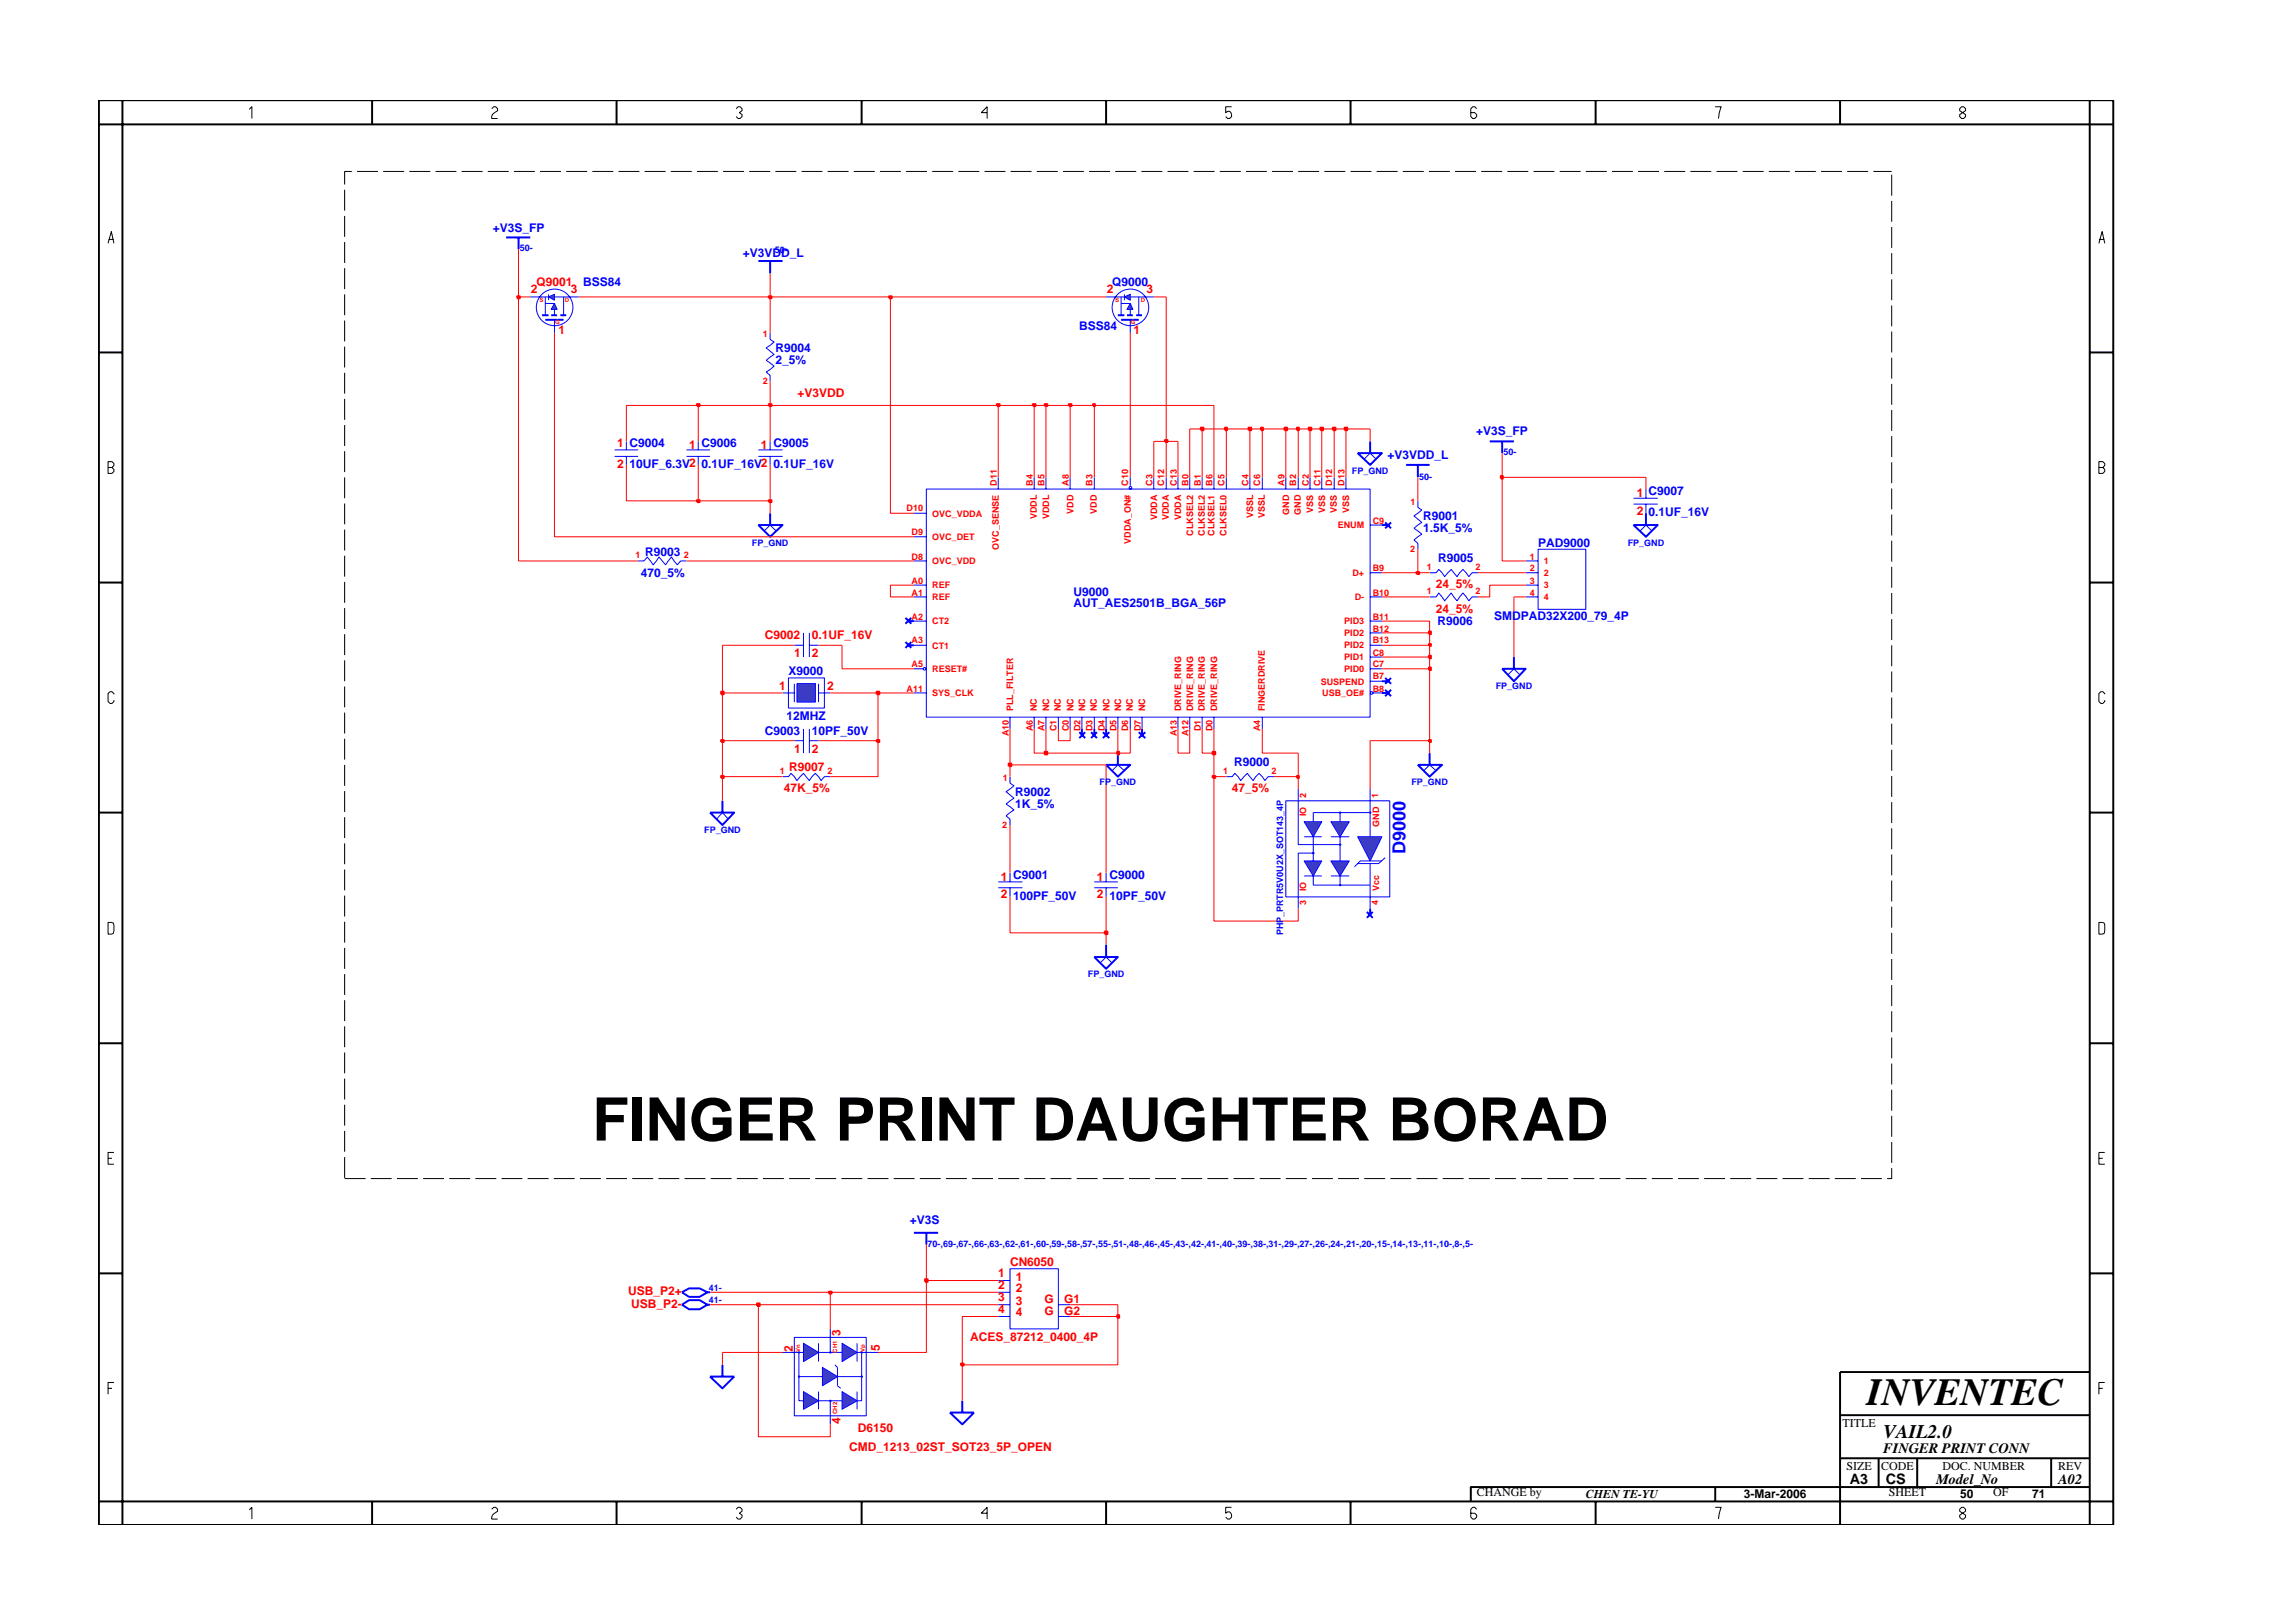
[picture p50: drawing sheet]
<svg xmlns="http://www.w3.org/2000/svg" width="297mm" height="210mm" viewBox="0 0 297 210" stroke-linecap="round" stroke-linejoin="round" font-family="sans-serif">
<defs><g id="words">
<text font-size="7.8" x="76.7" y="147.8">FINGER PRINT DAUGHTER BORAD</text>
<text font-size="5" x="241.8" y="182">INVENTEC</text>
<text font-size="2.5" x="244" y="186.3">VAIL2.0</text>
<text font-size="2.3" fill="#00f" x="182.1" y="110.6" transform="rotate(-90 182.1 110.6)">D9000</text>
<g font-size="1.9">
<text x="244" y="188.2">FINGER PRINT CONN</text>
<text x="239.6" y="192.2">A3</text>
<text x="244.3" y="192.3">CS</text>
<text x="250.8" y="192.2">Model_No</text>
<text x="266.6" y="192.2">A02</text>
</g>
<g font-size="1.6" fill="#00f">
<text x="63.8" y="30">+V3S_FP</text>
<text x="96.2" y="33.3">+V3VDD_L</text>
<text x="75.5" y="37">BSS84</text>
<text x="144.1" y="37">Q9000</text>
<text x="100.4" y="47.2">2_5%</text>
<text x="100.4" y="45.7">R9004</text>
<text x="139.8" y="42.8">BSS84</text>
<text x="179.7" y="59.5">+V3VDD_L</text>
<text x="191.2" y="56.3">+V3S_FP</text>
<text x="81.6" y="60.6">10UF_6.3V2</text>
<text x="90.9" y="60.6">0.1UF_16V2</text>
<text x="100.2" y="60.6">0.1UF_16V</text>
<text x="83.6" y="72">R9003</text>
<text x="184.3" y="68.9">1.5K_5%</text>
<text x="184.3" y="67.4">R9001</text>
<text x="199.2" y="70.9">PAD9000</text>
<text x="213.6" y="66.8">0.1UF_16V</text>
<text x="83" y="74.7">470_5%</text>
<text x="139.1" y="77.2">U9000</text>
<text x="186.3" y="72.8">R9005</text>
<text x="139.1" y="78.7">AUT_AES2501B_BGA_56P</text>
<text x="186.2" y="81">R9006</text>
<text x="193.6" y="80.3">SMDPAD32X200_79_4P</text>
<text x="102.1" y="87.4">X9000</text>
<text x="99.1" y="95.2">C9003</text>
<text x="101.9" y="93.2">12MHZ</text>
<text x="105.2" y="95.2">10PF_50V</text>
<text x="159.9" y="99.3">R9000</text>
<text x="131.5" y="103.2">R9002</text>
<text x="131.5" y="104.7">1K_5%</text>
<text x="131.3" y="116.6">100PF_50V</text>
<text x="143.7" y="116.6">10PF_50V</text>
<text x="117.9" y="158.5">+V3S</text>
</g>
<g font-size="1.6" fill="#f00">
<text x="68.8" y="38">2</text>
<text x="69.5" y="37">Q9001</text>
<text x="73.9" y="38">3</text>
<text x="143.4" y="38">2</text>
<text x="148.5" y="38">3</text>
<text x="72.3" y="43.3">1</text>
<text x="146.8" y="43.3">1</text>
<text x="103.3" y="51.5">+V3VDD</text>
<text x="80" y="57.9">1 C9004</text>
<text x="89.3" y="58.1">1 C9006</text>
<text x="98.6" y="58.1">1 C9005</text>
<text x="80" y="60.6">2</text>
<text x="212" y="64.4">1 C9007</text>
<text x="212" y="66.7">2</text>
<text x="186" y="76.2">24_5%</text>
<text x="99.1" y="82.8">C9002</text>
<text x="105.2" y="82.8">0.1UF_16V</text>
<text x="186" y="79.4">24_5%</text>
<text x="101" y="89.4">1</text>
<text x="102.9" y="85.1">1</text>
<text x="105.2" y="85.1">2</text>
<text x="107.1" y="89.4">2</text>
<text x="102.2" y="99.9">R9007</text>
<text x="102.9" y="97.6">1</text>
<text x="105.2" y="97.6">2</text>
<text x="101.5" y="102.6">47K_5%</text>
<text x="159.6" y="102.6">47_5%</text>
<text x="129.7" y="114.1">1 C9001</text>
<text x="129.7" y="116.4">2</text>
<text x="142.1" y="114.1">1 C9000</text>
<text x="142.1" y="116.4">2</text>
<text x="81.4" y="167.8">USB_P2+</text>
<text x="129.3" y="165.4">1</text>
<text x="129.3" y="167">2</text>
<text x="130.8" y="163.9">CN6050</text>
<text x="131.6" y="165.9">1</text>
<text x="131.6" y="167.4">2</text>
<text x="81.8" y="169.4">USB_P2-</text>
<text x="108.9" y="173" transform="rotate(-90 108.9 173)">3</text>
<text x="125.7" y="173.7">ACES_87212_0400_4P</text>
<text x="129.3" y="168.5">3</text>
<text x="129.3" y="170.1">4</text>
<text x="131.6" y="169">3</text>
<text x="131.6" y="170.5">4</text>
<text x="135.3" y="168.8">G</text>
<text x="135.3" y="170.4">G</text>
<text x="137.9" y="168.9">G1</text>
<text x="137.9" y="170.4">G2</text>
<text x="102.7" y="175.1" transform="rotate(-90 102.7 175.1)">2</text>
<text x="114" y="175" transform="rotate(-90 114 175)">5</text>
<text x="108.9" y="184.5" transform="rotate(-90 108.9 184.5)">4</text>
<text x="111.1" y="185.4">D6150</text>
<text x="110" y="188">CMD_1213_02ST_SOT23_5P_OPEN</text>
</g>
<g font-size="1.6">
<text x="238.7" y="184.8">TITLE</text>
<text x="239.2" y="190.4">SIZE</text>
<text x="243.7" y="190.4">CODE</text>
<text x="251.6" y="190.4">DOC. NUMBER</text>
<text x="266.6" y="190.4">REV</text>
<text x="191.3" y="193.9">CHANGE by</text>
<text x="205.4" y="194.1">CHEN TE-YU</text>
<text x="225.9" y="194.1">3-Mar-2006</text>
<text x="244.7" y="193.9">SHEET</text>
<text x="253.9" y="194.1">50</text>
<text x="258.2" y="193.9">OF</text>
<text x="263.3" y="194.1">71</text>
</g>
<g font-size="1.2" fill="#00f">
<text x="67.3" y="32.6">50-</text>
<text x="100.4" y="32.8">50-</text>
<text x="194.8" y="59">50-</text>
<text x="175.1" y="61.4">FP_GND</text>
<text x="183.8" y="62.1">50-</text>
<text x="97.4" y="70.7">FP_GND</text>
<text x="210.9" y="70.7">FP_GND</text>
<text x="193.8" y="89.3">FP_GND</text>
<text x="142.4" y="101.7">FP_GND</text>
<text x="182.8" y="101.7">FP_GND</text>
<text x="91.2" y="107.9">FP_GND</text>
<text x="166.2" y="121.2" transform="rotate(-90 166.2 121.2)">PHP_PRTR5V0U2X_SOT143_4P</text>
<text x="140.9" y="126.6">FP_GND</text>
<text x="120.2" y="161.5">70-,69-,67-,66-,63-,62-,61-,60-,59-,58-,57-,55-,51-,48-,46-,45-,43-,42-,41-,40-,39-,38-,31-,29-,27-,26-,24-,21-,20-,15-,14-,13-,11-,10-,8-,5-</text>
<text x="91.8" y="167.2">41-</text>
<text x="91.8" y="168.9">41-</text>
</g>
<g font-size="1.2" fill="#f00">
<text x="98.8" y="43.7">1</text>
<text x="98.8" y="49.7">2</text>
<text x="129.1" y="62.9" transform="rotate(-90 129.1 62.9)">D11</text>
<text x="133.8" y="62.9" transform="rotate(-90 133.8 62.9)">B4</text>
<text x="135.3" y="62.9" transform="rotate(-90 135.3 62.9)">B5</text>
<text x="138.5" y="62.9" transform="rotate(-90 138.5 62.9)">A8</text>
<text x="141.5" y="62.9" transform="rotate(-90 141.5 62.9)">B3</text>
<text x="146.2" y="62.9" transform="rotate(-90 146.2 62.9)">C10</text>
<text x="149.3" y="62.9" transform="rotate(-90 149.3 62.9)">C3</text>
<text x="150.8" y="62.9" transform="rotate(-90 150.8 62.9)">C12</text>
<text x="152.4" y="62.9" transform="rotate(-90 152.4 62.9)">C13</text>
<text x="154" y="62.9" transform="rotate(-90 154 62.9)">B0</text>
<text x="155.6" y="62.9" transform="rotate(-90 155.6 62.9)">B1</text>
<text x="157.1" y="62.9" transform="rotate(-90 157.1 62.9)">B6</text>
<text x="158.6" y="62.9" transform="rotate(-90 158.6 62.9)">C5</text>
<text x="161.7" y="62.9" transform="rotate(-90 161.7 62.9)">C4</text>
<text x="163.3" y="62.9" transform="rotate(-90 163.3 62.9)">C6</text>
<text x="166.4" y="62.9" transform="rotate(-90 166.4 62.9)">A9</text>
<text x="167.9" y="62.9" transform="rotate(-90 167.9 62.9)">B2</text>
<text x="169.5" y="62.9" transform="rotate(-90 169.5 62.9)">C2</text>
<text x="171.1" y="62.9" transform="rotate(-90 171.1 62.9)">C11</text>
<text x="172.6" y="62.9" transform="rotate(-90 172.6 62.9)">D12</text>
<text x="174.2" y="62.9" transform="rotate(-90 174.2 62.9)">D13</text>
<text x="182.7" y="65.5">1</text>
<text x="117.4" y="66.2">D10</text>
<text x="118.1" y="69.4">D9</text>
<text x="120.8" y="70">OVC_DET</text>
<text x="120.8" y="66.9">OVC_VDDA</text>
<text x="129.4" y="71.2" transform="rotate(-90 129.4 71.2)">OVC_SENSE</text>
<text x="134.3" y="67.3" transform="rotate(-90 134.3 67.3)">VDDL</text>
<text x="135.9" y="67.3" transform="rotate(-90 135.9 67.3)">VDDL</text>
<text x="139.1" y="66.6" transform="rotate(-90 139.1 66.6)">VDD</text>
<text x="142.1" y="66.6" transform="rotate(-90 142.1 66.6)">VDD</text>
<text x="146.5" y="70.5" transform="rotate(-90 146.5 70.5)">VDDA_ON#</text>
<text x="149.9" y="67.4" transform="rotate(-90 149.9 67.4)">VDDA</text>
<text x="151.4" y="67.4" transform="rotate(-90 151.4 67.4)">VDDA</text>
<text x="153" y="67.4" transform="rotate(-90 153 67.4)">VDDA</text>
<text x="154.5" y="69.4" transform="rotate(-90 154.5 69.4)">CLKSEL2</text>
<text x="156.1" y="69.4" transform="rotate(-90 156.1 69.4)">CLKSEL2</text>
<text x="157.3" y="69.4" transform="rotate(-90 157.3 69.4)">CLKSEL1</text>
<text x="158.9" y="69.4" transform="rotate(-90 158.9 69.4)">CLKSEL0</text>
<text x="162.3" y="67.2" transform="rotate(-90 162.3 67.2)">VSSL</text>
<text x="163.9" y="67.2" transform="rotate(-90 163.9 67.2)">VSSL</text>
<text x="167" y="66.7" transform="rotate(-90 167 66.7)">GND</text>
<text x="168.5" y="66.7" transform="rotate(-90 168.5 66.7)">GND</text>
<text x="170.1" y="66.5" transform="rotate(-90 170.1 66.5)">VSS</text>
<text x="171.6" y="66.5" transform="rotate(-90 171.6 66.5)">VSS</text>
<text x="173.2" y="66.5" transform="rotate(-90 173.2 66.5)">VSS</text>
<text x="173.3" y="68.5">ENUM</text>
<text x="174.8" y="66.5" transform="rotate(-90 174.8 66.5)">VSS</text>
<text x="177.8" y="67.8">C9</text>
<text x="182.7" y="71.5">2</text>
<text x="82.3" y="72.3">1</text>
<text x="88.6" y="72.3">2</text>
<text x="118.1" y="72.5">D8</text>
<text x="118.1" y="75.6">A0</text>
<text x="118.1" y="77.2">A1</text>
<text x="120.8" y="73.1">OVC_VDD</text>
<text x="120.8" y="76.1">REF</text>
<text x="120.8" y="77.8">REF</text>
<text x="175.2" y="74.6">D+</text>
<text x="175.5" y="77.8">D-</text>
<text x="177.8" y="74">B9</text>
<text x="177.8" y="77.2">B10</text>
<text x="184.9" y="77">1</text>
<text x="184.9" y="73.9">1</text>
<text x="191.1" y="77">2</text>
<text x="191.1" y="73.9">2</text>
<text x="198.2" y="72.5">1</text>
<text x="198.2" y="74">2</text>
<text x="198.2" y="75.6">3</text>
<text x="198.2" y="77.2">4</text>
<text x="200" y="73.1">1</text>
<text x="200" y="74.6">2</text>
<text x="200" y="76.1">3</text>
<text x="200" y="77.8">4</text>
<text x="118.1" y="83.3">A3</text>
<text x="118.1" y="80.3">A2</text>
<text x="120.8" y="80.9">CT2</text>
<text x="174.1" y="83.9">PID2</text>
<text x="174.1" y="80.9">PID3</text>
<text x="174.1" y="82.4">PID2</text>
<text x="177.8" y="83.3">B13</text>
<text x="177.8" y="80.3">B11</text>
<text x="177.8" y="81.8">B12</text>
<text x="117.4" y="89.6">A11</text>
<text x="118.1" y="86.5">A5</text>
<text x="120.8" y="84">CT1</text>
<text x="120.8" y="87.1">RESET#</text>
<text x="171.1" y="88.7">SUSPEND</text>
<text x="174.1" y="87.1">PID0</text>
<text x="174.1" y="85.6">PID1</text>
<text x="177.8" y="86.5">C7</text>
<text x="177.8" y="84.9">C8</text>
<text x="177.8" y="88">B7</text>
<text x="177.8" y="89.6">B8</text>
<text x="120.8" y="90.2">SYS_CLK</text>
<text x="130.7" y="95.4" transform="rotate(-90 130.7 95.4)">A10</text>
<text x="131.3" y="92.1" transform="rotate(-90 131.3 92.1)">PLL_FILTER</text>
<text x="133.8" y="94.7" transform="rotate(-90 133.8 94.7)">A6</text>
<text x="134.3" y="92.1" transform="rotate(-90 134.3 92.1)">NC</text>
<text x="135.3" y="94.7" transform="rotate(-90 135.3 94.7)">A7</text>
<text x="135.9" y="92.1" transform="rotate(-90 135.9 92.1)">NC</text>
<text x="136.8" y="94.7" transform="rotate(-90 136.8 94.7)">C1</text>
<text x="137.4" y="92.1" transform="rotate(-90 137.4 92.1)">NC</text>
<text x="138.5" y="94.7" transform="rotate(-90 138.5 94.7)">C0</text>
<text x="139.1" y="92.1" transform="rotate(-90 139.1 92.1)">NC</text>
<text x="140" y="94.7" transform="rotate(-90 140 94.7)">D2</text>
<text x="140.6" y="92.1" transform="rotate(-90 140.6 92.1)">NC</text>
<text x="141.5" y="94.7" transform="rotate(-90 141.5 94.7)">D3</text>
<text x="142.1" y="92.1" transform="rotate(-90 142.1 92.1)">NC</text>
<text x="143.1" y="94.7" transform="rotate(-90 143.1 94.7)">D4</text>
<text x="143.7" y="92.1" transform="rotate(-90 143.7 92.1)">NC</text>
<text x="144.6" y="94.7" transform="rotate(-90 144.6 94.7)">D5</text>
<text x="145.2" y="92.1" transform="rotate(-90 145.2 92.1)">NC</text>
<text x="146.2" y="94.7" transform="rotate(-90 146.2 94.7)">D6</text>
<text x="146.8" y="92.1" transform="rotate(-90 146.8 92.1)">NC</text>
<text x="147.8" y="94.7" transform="rotate(-90 147.8 94.7)">D7</text>
<text x="148.4" y="92.1" transform="rotate(-90 148.4 92.1)">NC</text>
<text x="152.4" y="95.4" transform="rotate(-90 152.4 95.4)">A13</text>
<text x="153" y="92.1" transform="rotate(-90 153 92.1)">DRIVE_RING</text>
<text x="154" y="95.4" transform="rotate(-90 154 95.4)">A12</text>
<text x="154.5" y="92.1" transform="rotate(-90 154.5 92.1)">DRIVE_RING</text>
<text x="155.6" y="94.7" transform="rotate(-90 155.6 94.7)">D1</text>
<text x="156.1" y="92.1" transform="rotate(-90 156.1 92.1)">DRIVE_RING</text>
<text x="157.1" y="94.7" transform="rotate(-90 157.1 94.7)">D0</text>
<text x="157.7" y="92.1" transform="rotate(-90 157.7 92.1)">DRIVE_RING</text>
<text x="163.3" y="94.7" transform="rotate(-90 163.3 94.7)">A4</text>
<text x="163.9" y="92.1" transform="rotate(-90 163.9 92.1)">FINGERDRIVE</text>
<text x="171.3" y="90.2">USB_OE#</text>
<text x="101" y="100.3">1</text>
<text x="107.2" y="100.3">2</text>
<text x="129.9" y="101.2">1</text>
<text x="158.4" y="100.3">1</text>
<text x="164.7" y="100.3">2</text>
<text x="129.8" y="107.2">2</text>
<text x="169.2" y="105.7" transform="rotate(-90 169.2 105.7)">IO</text>
<text x="169.2" y="103.4" transform="rotate(-90 169.2 103.4)">2</text>
<text x="178.5" y="103.4" transform="rotate(-90 178.5 103.4)">1</text>
<text x="178.7" y="107.1" transform="rotate(-90 178.7 107.1)">GND</text>
<text x="169.2" y="117.3" transform="rotate(-90 169.2 117.3)">3</text>
<text x="169.2" y="115.4" transform="rotate(-90 169.2 115.4)">IO</text>
<text x="178.5" y="117.3" transform="rotate(-90 178.5 117.3)">4</text>
<text x="178.7" y="115.4" transform="rotate(-90 178.7 115.4)">Vcc</text>
</g>
<g font-size=".8" fill="#f00">
<text x="69.9" y="39.2">S</text>
<text x="71.9" y="42">G</text>
<text x="73.2" y="39.2">D</text>
<text x="144.5" y="39.2">S</text>
<text x="146.5" y="42">G</text>
<text x="147.8" y="39.2">D</text>
<text x="103.6" y="175.1" transform="rotate(-90 103.6 175.1)">Vn</text>
<text x="108.4" y="175.2" transform="rotate(-90 108.4 175.2)">CH1</text>
<text x="112" y="175.1" transform="rotate(-90 112 175.1)">Vp</text>
<text x="108.4" y="183.2" transform="rotate(-90 108.4 183.2)">CH2</text>
</g>
</g></defs>
<path d="M179 89.8h.8M179.4 89.4l.8 .8M180.2 89.4l-.8 .8" fill="none" stroke="#00f" stroke-width=".25"/>
<path d="M101.4 89.8h1.5M102.1 87.8h4.7v3.9h-4.7zM102.9 83.6h1.2M102.9 88.6v2.4M104.1 82v3.1M104.8 83.6h1.2M104.8 82v3.1M106 89.8h1.6M106 88.6v2.4" fill="none" stroke="#00f" stroke-width=".13"/>
<path d="M103.2 88.6h2.4v2.4h-2.4z" fill="#3c3cc8"/>
<g fill="none" stroke="#00f" stroke-width=".13">
<path d="M71.8 41.4v1.7M99.8 43.1v.9l.5 .3-1 .8 1 .8-1 .8 1 .7-1 .8 .5 .4v.8M102.9 96h1.2M103.2 88.6h2.4v2.4h-2.4zM104.1 94.4v3.2M104.8 96h1.2M104.8 94.4v3.2M92.8 106.1l.8-.8 .7 .8M129.3 114.2h3.1M129.3 115h3.1M130.8 100.6v.9l.5 .3-1 .8 1 .8-1 .8 1 .7-1 .8 .5 .4v.8M130.8 113.1v1.1"/>
<path d="M130.8 115v1.2M141.8 114.2h3M141.8 115h3M143.3 113.1v1.1M143.3 115v1.2M142.5 124.7l.8-.7 .7 .7"/>
</g>
<path d="M70.6 41.4h2.4M92 105.3h3.1l-1.5 1.6zM93.6 103.7v1.6M141.8 124h3l-1.5 1.5zM143.3 122.4v1.6" fill="none" stroke="#00f" stroke-width=".25"/>
<path d="M71.1 38.5l.7-.4v.8z" fill="#3c3cc8"/>
<path d="M71.1 38.5l.7-.4v.8zM71.1 38.1v.8" fill="none" stroke="#00f" stroke-width=".13"/>
<path d="M71.8 39.3l.4 .8h-.8z" fill="#3c3cc8"/>
<g fill="none" stroke="#00f" stroke-width=".13">
<path d="M68.7 38.5h2.4M70.6 38.5v2.3M70.6 39.3h1.2M71.8 39.3l.4 .8h-.8zM71.8 38.5h3.2M73 38.5v2.3M71.8 40.1v.7M79.6 58.3h3.1M79.6 59.1h3.1M81.1 57.2v1.1M81.1 59.1v1.1M88.9 58.3h3.1"/>
<path d="M88.9 59.1h3.1M90.5 57.2v1.1M90.5 59.1v1.1M99 68.8l.8-.8 .7 .8M101.4 100.6h.7l.4-.4 .7 .9 .9-.9 .7 .9 .8-.9 .8 .9 .4-.5h.8M111 174v2.4"/>
<circle cx="71.8" cy="39.8" r="2.37"/>
</g>
<path d="M70.2 40.8h.9M71.4 40.8h.8M72.6 40.8h.7M98.2 68h3.2l-1.6 1.5zM99.8 66.5v1.5" fill="none" stroke="#00f" stroke-width=".25"/>
<path d="M109.1 174l1.9 1.2-1.9 1.2z" fill="#3c3cc8"/>
<path d="M106 174v2.4M109.1 174l1.9 1.2-1.9 1.2z" fill="none" stroke="#00f" stroke-width=".13"/>
<path d="M104.1 174l1.9 1.2-1.9 1.2z" fill="#3c3cc8"/>
<path d="M104.1 174l1.9 1.2-1.9 1.2zM108.5 177.2v2.3" fill="none" stroke="#00f" stroke-width=".13"/>
<path d="M106.5 177.2l2 1.1-2 1.2z" fill="#3c3cc8"/>
<path d="M101.4 175.2h2.7M102.9 173.3h9.3v10.1h-9.3zM103.5 175.2v3.1h3M106 175.2h3.1M106.5 177.2l2 1.1-2 1.2zM107.6 172.2v3M108.1 176.8l.4 .4M108.5 179.5l.4 .4M111 175.2h2.7M111.6 175.2v3.1h-3.1" fill="none" stroke="#00f" stroke-width=".13"/>
<circle cx="111.6" cy="175.2" r=".08" fill="#3c3cc8"/>
<circle cx="111.6" cy="175.2" r=".08" fill="none" stroke="#00f" stroke-width=".13"/>
<circle cx="107.6" cy="175.2" r=".08" fill="#3c3cc8"/>
<circle cx="107.6" cy="175.2" r=".08" fill="none" stroke="#00f" stroke-width=".13"/>
<circle cx="103.5" cy="175.2" r=".08" fill="#3c3cc8"/>
<g fill="none" stroke="#00f" stroke-width=".13">
<path d="M111 180.3v2.3"/>
<circle cx="103.5" cy="175.2" r=".08"/>
</g>
<path d="M109.1 180.3l1.9 1.2-1.9 1.1z" fill="#3c3cc8"/>
<path d="M106 180.3v2.3M109.1 180.3l1.9 1.2-1.9 1.1z" fill="none" stroke="#00f" stroke-width=".13"/>
<path d="M104.1 180.3l1.9 1.2-1.9 1.1z" fill="#3c3cc8"/>
<path d="M103.5 178.3v3.2h.6M111.6 178.3v3.2h-.6M104.1 180.3l1.9 1.2-1.9 1.1zM106 181.5h3.1M107.6 181.5v3" fill="none" stroke="#00f" stroke-width=".13"/>
<circle cx="111.6" cy="178.3" r=".08" fill="#3c3cc8"/>
<circle cx="111.6" cy="178.3" r=".08" fill="none" stroke="#00f" stroke-width=".13"/>
<circle cx="107.6" cy="181.5" r=".08" fill="#3c3cc8"/>
<circle cx="107.6" cy="181.5" r=".08" fill="none" stroke="#00f" stroke-width=".13"/>
<circle cx="103.5" cy="178.3" r=".08" fill="#3c3cc8"/>
<g fill="none" stroke="#00f" stroke-width=".13">
<path d="M176.7 59.5l.8-.8 .8 .8M82.7 72.7h.7l.4-.5 .8 1 .8-1 .8 1 .8-1 .7 1 .5-.5h.7M118.4 66.5h1.6M118.4 69.5h1.6M118.4 72.7h1.6M118.4 77.3h1.6M118.4 75.8h1.6M120 63.4h57.5v29.5h-57.5zM129.3 61.8v1.6M134 61.8v1.6M135.5 61.8v1.6M138.6 61.8v1.6"/>
<path d="M141.8 61.8v1.6M146.4 61.8v1.1M149.5 61.8v1.6M151.1 61.8v1.6M152.6 61.8v1.6M154.1 61.8v1.6M155.7 61.8v1.6M157.3 61.8v1.6M158.9 61.8v1.6M161.9 61.8v1.6M163.5 61.8v1.6M166.6 61.8v1.6"/>
<path d="M168.2 61.8v1.6M169.7 61.8v1.6M171.2 61.8v1.6M172.8 61.8v1.6M174.4 61.8v1.6M177.5 68h1.5M177.5 74.2h1.5M177.5 77.3h1.5M183.7 64.9v.8l.5 .4-1 .7 1 .9-1 .7 1 .8-1 .8 .5 .4v.7M118.4 80.5h1.6M118.4 83.6h1.6M118.4 89.8h1.6"/>
<path d="M118.4 86.6h1.2M130.8 92.9v1.5M134 92.9v1.5M135.5 92.9v1.5M137.1 92.9v1.5M138.6 92.9v1.5M140.2 92.9v1.5M141.8 92.9v1.5M143.3 92.9v1.5M144.8 92.9v1.5M146.4 92.9v1.5M147.9 92.9v1.5"/>
<path d="M152.6 92.9v1.5M154.1 92.9v1.5M155.7 92.9v1.5M157.3 92.9v1.5M163.5 92.9v1.5M177.5 80.5h1.5M177.5 83.6h1.5M177.5 86.6h1.5M177.5 85.1h1.5M177.5 88.3h1.5M177.5 82h1.5M177.8 89.8h1.2"/>
<path d="M158.9 100.6h.7l.4-.4 .7 .9 .9-.9 .7 .9 .8-.9 .8 .9 .4-.5h.7M166.6 103.7h13.4v12.5h-13.4zM168.2 116.2v1.5M177.5 102.2v1.5M177.5 116.2v1.5M179 111.5h-2.8l-.7 .8M129.3 167.4h1.5M129.3 165.9h1.5M129.3 170.5h1.5M129.3 169h1.5M130.8 164.4h6.3v7.8h-6.3zM137.1 170.5h1.5"/>
<path d="M137.1 169h1.5"/>
<circle cx="146.4" cy="63.2" r=".17"/>
<circle cx="119.8" cy="86.6" r=".17"/>
<circle cx="177.7" cy="89.8" r=".17"/>
<circle cx="103.5" cy="178.3" r=".08"/>
</g>
<g fill="none" stroke="#00f" stroke-width=".25">
<path d="M98.2 33.8h3.2M99.8 33.8v1.6M175.9 58.7h3.1l-1.5 1.5zM177.5 57.2v1.5M193 57.2h3.1M194.6 57.2v1.5M182.1 60.2h3.1M183.7 60.2v1.6M118.4 159.7h3.1M120 159.7v1.5M88.3 167.4l1-.5h1.3l1 .5-1 .6h-1.3zM88.3 169l1-.6h1.3l1 .6-1 .6h-1.3z"/>
<path d="M91.6 167.4h.4M91.6 169h.4M92 178.3h3.1l-1.5 1.6zM93.6 176.8v1.5"/>
</g>
<path d="M175.9 108.4h3.1l-1.5 3.1z" fill="#3c3cc8"/>
<path d="M175.9 108.4h3.1l-1.5 3.1z" fill="none" stroke="#00f" stroke-width=".13"/>
<circle cx="173.6" cy="109.4" r=".08" fill="#3c3cc8"/>
<circle cx="173.6" cy="109.4" r=".08" fill="none" stroke="#00f" stroke-width=".13"/>
<path d="M172.4 106.5h2.4l-1.2 1.9z" fill="#3c3cc8"/>
<path d="M172.4 106.5h2.4l-1.2 1.9zM172.4 108.4h2.4M173.6 108.4v3.1" fill="none" stroke="#00f" stroke-width=".13"/>
<path d="M172.4 111.5h2.4l-1.2 2z" fill="#3c3cc8"/>
<path d="M172.4 111.5h2.4l-1.2 2zM172.4 113.5h2.4M179.4 111.1l-.8 .8h-2.8" fill="none" stroke="#00f" stroke-width=".13"/>
<path d="M168.9 106.5h2.3l-1.1 1.9z" fill="#3c3cc8"/>
<path d="M168.9 106.5h2.3l-1.1 1.9zM168.9 108.4h2.3M173.6 105.3v1.2" fill="none" stroke="#00f" stroke-width=".13"/>
<circle cx="173.6" cy="105.3" r=".08" fill="#3c3cc8"/>
<circle cx="173.6" cy="105.3" r=".08" fill="none" stroke="#00f" stroke-width=".13"/>
<circle cx="177.5" cy="105.3" r=".08" fill="#3c3cc8"/>
<g fill="none" stroke="#00f" stroke-width=".13">
<path d="M170.1 114.7h7.4M173.6 113.5v1.2"/>
<circle cx="177.5" cy="105.3" r=".08"/>
</g>
<circle cx="173.6" cy="114.7" r=".08" fill="#3c3cc8"/>
<g fill="none" stroke="#00f" stroke-width=".13">
<path d="M170.1 105.3h7.4"/>
<circle cx="173.6" cy="114.7" r=".08"/>
</g>
<path d="M168.9 111.5h2.3l-1.1 2z" fill="#3c3cc8"/>
<path d="M168.9 111.5h2.3l-1.1 2zM168.9 113.5h2.3M170.1 108.4v3.1M170.1 113.5v1.2" fill="none" stroke="#00f" stroke-width=".13"/>
<circle cx="170.1" cy="110.5" r=".08" fill="#3c3cc8"/>
<g fill="none" stroke="#00f" stroke-width=".13">
<path d="M98.2 58.3h3.2M98.2 59.1h3.2M99.8 57.2v1.1M99.8 59.1v1.1M146.4 41.4v1.7M185.2 74.2h.8l.4-.4 .7 .9 .9-.9 .8 .9 .7-.9 .8 .9 .4-.5h.8M185.2 77.3h.8l.4-.5 .7 1 .9-1 .8 1 .7-1 .8 1 .4-.5h.8M197.6 74.2h1.6M197.6 72.7h1.6M197.6 77.3h1.6M197.6 75.8h1.6M199.2 71.1h6.2v7.8h-6.2z"/>
<path d="M211.6 64.5h3.1M211.6 65.3h3.1M212.5 68.8l.7-.8 .8 .8M213.2 63.4v1.1M213.2 65.3v1.2M144 99.9l.8-.8 .9 .8M184.4 99.9l.8-.8 .8 .8M168.2 102.2v7.2h5.4M170.1 110.5h-1.9v5.7M170.1 105.3v1.2M177.5 103.7v4.7M177.5 111.9v4.3"/>
<circle cx="170.1" cy="110.5" r=".08"/>
</g>
<g fill="none" stroke="#00f" stroke-width=".25">
<path d="M145.2 41.4h2.3M211.6 68h3.1l-1.5 1.5zM213.2 66.5v1.5M139.8 94.9l.8 .7M140.2 94.4v.8M140.6 94.9l-.8 .7M143.3 99.1h3.1l-1.6 1.5zM144.8 97.6v1.5M147.5 94.9l.9 .7M147.9 94.4v.8M148.4 94.9l-.9 .7M179 88.3h.8"/>
<path d="M179.4 87.8l.8 .8M180.2 87.8l-.8 .8M183.7 99.1h3.1l-1.6 1.5zM185.2 97.6v1.5M177.1 118.1l.7 .8M177.5 117.7v.8M177.8 118.1l-.7 .8M123 183h3.2l-1.5 1.5zM124.7 181.5v1.5"/>
</g>
<path d="M145.7 38.5l.7-.4v.8z" fill="#3c3cc8"/>
<path d="M145.7 38.5l.7-.4v.8zM145.7 38.1v.8" fill="none" stroke="#00f" stroke-width=".13"/>
<path d="M146.4 39.3l.4 .8h-.8z" fill="#3c3cc8"/>
<g fill="none" stroke="#00f" stroke-width=".13">
<path d="M143.3 38.5h2.4M145.2 38.5v2.3M145.2 39.3h1.2M146.4 39.3l.4 .8h-.8zM146.4 38.5h3.1M147.5 38.5v2.3M146.4 40.1v.7M195.4 87.4l.7-.8 .8 .8"/>
<circle cx="146.4" cy="39.8" r="2.37"/>
</g>
<g fill="none" stroke="#00f" stroke-width=".25">
<path d="M65.6 30.8h3.1M67.2 30.8v1.5M144.8 40.8h.9M146 40.8h.8M147.2 40.8h.7M179 68h.8M179.4 67.7l.8 .7M180.2 67.7l-.8 .7M117.3 83.2l.8 .7M117.3 80l.8 .8M117.6 83.6h.8M117.6 80.5h.8"/>
<path d="M118.1 83.2l-.8 .7M118.1 80l-.8 .8M141.3 94.9l.8 .7M141.8 94.4v.8M142.1 94.9l-.8 .7M142.9 94.9l.8 .7M143.3 94.4v.8M143.7 94.9l-.8 .7M194.6 86.6h3l-1.5 1.7zM196.1 85.1v1.5"/>
</g>
<path d="M93.6 175.2v1.6M98.2 169v17.1h9.4v-1.6M124.7 176.8v4.7" fill="none" stroke="#f00" stroke-width=".13"/>
<path d="M124.5 176.6h.3v.3h-.3z" fill="#8e2323"/>
<path d="M124.5 176.6h.3v.3h-.3z" fill="none" stroke="#f00" stroke-width=".25"/>
<path d="M93.6 175.2h7.8M107.6 167.4v4.8M120 165.9v9.3h-6.3M129.3 170.5h-4.6v6.3h20.1v-6.3h-6.2" fill="none" stroke="#f00" stroke-width=".13"/>
<path d="M144.7 170.4h.3v.3h-.3z" fill="#8e2323"/>
<path d="M144.7 170.4h.3v.3h-.3z" fill="none" stroke="#f00" stroke-width=".25"/>
<path d="M92 169h6.2M144.8 169v1.5" fill="none" stroke="#f00" stroke-width=".13"/>
<path d="M98.1 168.9h.3v.3h-.3z" fill="#8e2323"/>
<path d="M98.1 168.9h.3v.3h-.3z" fill="none" stroke="#f00" stroke-width=".25"/>
<path d="M92 167.4h15.6M98.2 169h31.1M138.6 169h6.2" fill="none" stroke="#f00" stroke-width=".13"/>
<path d="M107.4 167.3h.3v.3h-.3z" fill="#8e2323"/>
<path d="M107.4 167.3h.3v.3h-.3z" fill="none" stroke="#f00" stroke-width=".25"/>
<path d="M107.6 167.4h21.7" fill="none" stroke="#f00" stroke-width=".13"/>
<path d="M119.8 165.7h.4v.4h-.4z" fill="#8e2323"/>
<path d="M119.8 165.7h.4v.4h-.4z" fill="none" stroke="#f00" stroke-width=".25"/>
<path d="M130.8 116.2v4.6h12.5v1.6M120 161.2v4.7h9.3" fill="none" stroke="#f00" stroke-width=".13"/>
<path d="M143.1 120.7h.4v.3h-.4z" fill="#8e2323"/>
<path d="M143.1 120.7h.4v.3h-.4z" fill="none" stroke="#f00" stroke-width=".25"/>
<path d="M143.3 99.1v14M177.5 96v6.2M93.6 100.6v3.1M130.8 106.9v6.2M143.3 116.2v4.6M157.3 100.6v18.7h10.9v-1.6M168.2 100.6v1.6" fill="none" stroke="#f00" stroke-width=".13"/>
<path d="M93.4 100.5h.4v.3h-.4z" fill="#8e2323"/>
<path d="M93.4 100.5h.4v.3h-.4z" fill="none" stroke="#f00" stroke-width=".25"/>
<path d="M93.6 96v4.6h7.8M113.7 96v4.6h-6.1M130.8 99.1v1.5" fill="none" stroke="#f00" stroke-width=".13"/>
<path d="M157.1 100.5h.3v.3h-.3z" fill="#8e2323"/>
<path d="M157.1 100.5h.3v.3h-.3z" fill="none" stroke="#f00" stroke-width=".25"/>
<path d="M157.3 97.6v3h1.6M165 100.6h3.2" fill="none" stroke="#f00" stroke-width=".13"/>
<path d="M168 100.5h.3v.3h-.3z" fill="#8e2323"/>
<path d="M168 100.5h.3v.3h-.3z" fill="none" stroke="#f00" stroke-width=".25"/>
<path d="M168.2 97.6v3" fill="none" stroke="#f00" stroke-width=".13"/>
<path d="M130.7 98.9h.3v.4h-.3z" fill="#8e2323"/>
<path d="M130.7 98.9h.3v.4h-.3z" fill="none" stroke="#f00" stroke-width=".25"/>
<path d="M130.8 94.4v4.7h12.5M134 94.4v3.2h1.5" fill="none" stroke="#f00" stroke-width=".13"/>
<path d="M135.3 97.4h.4v.3h-.4z" fill="#8e2323"/>
<path d="M135.3 97.4h.4v.3h-.4z" fill="none" stroke="#f00" stroke-width=".25"/>
<path d="M135.5 94.4v3.2h9.3" fill="none" stroke="#f00" stroke-width=".13"/>
<path d="M144.7 97.4h.3v.3h-.3z" fill="#8e2323"/>
<path d="M144.7 97.4h.3v.3h-.3z" fill="none" stroke="#f00" stroke-width=".25"/>
<path d="M144.8 94.4v3.2h1.6v-3.2M152.6 94.4v3.2h1.5v-3.2M155.7 94.4v3.2h1.6" fill="none" stroke="#f00" stroke-width=".13"/>
<path d="M157.1 97.4h.3v.3h-.3z" fill="#8e2323"/>
<path d="M157.1 97.4h.3v.3h-.3z" fill="none" stroke="#f00" stroke-width=".25"/>
<path d="M157.3 94.4v3.2M163.5 94.4v3.2h4.7M185.2 96v1.6" fill="none" stroke="#f00" stroke-width=".13"/>
<path d="M93.4 95.9h.4v.2h-.4z" fill="#8e2323"/>
<path d="M93.4 95.9h.4v.2h-.4z" fill="none" stroke="#f00" stroke-width=".25"/>
<path d="M93.6 89.8v6.2h9.3M106 96h7.7" fill="none" stroke="#f00" stroke-width=".13"/>
<path d="M113.6 95.9h.3v.2h-.3z" fill="#8e2323"/>
<path d="M113.6 95.9h.3v.2h-.3z" fill="none" stroke="#f00" stroke-width=".25"/>
<path d="M113.7 89.8v6.2M137.1 94.4v1.6h1.5v-1.6M177.5 96h7.7" fill="none" stroke="#f00" stroke-width=".13"/>
<path d="M185.1 95.9h.3v.2h-.3z" fill="#8e2323"/>
<path d="M185.1 95.9h.3v.2h-.3z" fill="none" stroke="#f00" stroke-width=".25"/>
<path d="M185.2 86.6v9.4" fill="none" stroke="#f00" stroke-width=".13"/>
<path d="M93.4 89.6h.4v.3h-.4z" fill="#8e2323"/>
<path d="M93.4 89.6h.4v.3h-.4z" fill="none" stroke="#f00" stroke-width=".25"/>
<path d="M93.6 83.6v6.2h7.8M107.6 89.8h6.1" fill="none" stroke="#f00" stroke-width=".13"/>
<path d="M113.6 89.6h.3v.3h-.3z" fill="#8e2323"/>
<path d="M113.6 89.6h.3v.3h-.3z" fill="none" stroke="#f00" stroke-width=".25"/>
<path d="M109.1 83.6v3h9.3M113.7 89.8h4.7M179 86.6h6.2" fill="none" stroke="#f00" stroke-width=".13"/>
<path d="M185.1 86.5h.3v.3h-.3z" fill="#8e2323"/>
<path d="M185.1 86.5h.3v.3h-.3z" fill="none" stroke="#f00" stroke-width=".25"/>
<path d="M179 85.1h6.2v1.5" fill="none" stroke="#f00" stroke-width=".13"/>
<path d="M185.1 84.9h.3v.4h-.3z" fill="#8e2323"/>
<path d="M185.1 84.9h.3v.4h-.3z" fill="none" stroke="#f00" stroke-width=".25"/>
<path d="M196.1 77.3v7.8M93.6 83.6h9.3M106 83.6h3.1M179 83.6h6.2v1.5" fill="none" stroke="#f00" stroke-width=".13"/>
<path d="M185.1 83.4h.3v.3h-.3z" fill="#8e2323"/>
<path d="M185.1 83.4h.3v.3h-.3z" fill="none" stroke="#f00" stroke-width=".25"/>
<path d="M179 82h6.2v1.6" fill="none" stroke="#f00" stroke-width=".13"/>
<path d="M185.1 81.8h.3v.4h-.3z" fill="#8e2323"/>
<path d="M185.1 81.8h.3v.4h-.3z" fill="none" stroke="#f00" stroke-width=".25"/>
<path d="M118.4 75.8h-3.1v1.5h3.1M179 77.3h6.2M179 74.2h4.7M196.1 77.3h1.5M197.6 75.8h-4.6v1.5h-1.5M179 80.5h6.2v1.5" fill="none" stroke="#f00" stroke-width=".13"/>
<path d="M183.5 74.1h.3v.3h-.3z" fill="#8e2323"/>
<path d="M183.5 74.1h.3v.3h-.3z" fill="none" stroke="#f00" stroke-width=".25"/>
<path d="M67.2 38.5v34.2h15.5M115.3 38.5v28h3.1M71.8 43.1v26.4h46.6M81.1 60.2v4.7h9.4M88.9 72.7h29.5M99.8 64.9v1.6M183.7 71.1v3.1h1.5M191.5 74.2h6.1M194.6 61.8v10.9h3" fill="none" stroke="#f00" stroke-width=".13"/>
<path d="M90.3 64.8h.3v.3h-.3z" fill="#8e2323"/>
<path d="M90.3 64.8h.3v.3h-.3z" fill="none" stroke="#f00" stroke-width=".25"/>
<path d="M90.5 60.2v4.7h9.3" fill="none" stroke="#f00" stroke-width=".13"/>
<path d="M99.6 64.8h.3v.3h-.3z" fill="#8e2323"/>
<path d="M99.6 64.8h.3v.3h-.3z" fill="none" stroke="#f00" stroke-width=".25"/>
<g fill="none" stroke="#f00" stroke-width=".13">
<path d="M129.3 52.5v9.3M134 52.5v9.3M135.5 52.5v9.3M138.6 52.5v9.3M141.8 52.5v9.3M146.4 43.1v18.7M149.5 57.2v4.6M151.1 57.2v4.6M152.6 57.2v4.6M154.1 55.6v6.2M155.7 55.6v6.2M157.3 52.5v9.3"/>
<path d="M158.9 55.6v6.2M161.9 55.6v6.2M163.5 55.6v6.2M166.6 55.6v6.2M168.2 55.6v6.2M169.7 55.6v6.2M171.2 55.6v6.2M172.8 55.6v6.2M174.4 55.6v6.2M99.8 60.2v4.7M183.7 61.8v3.1M213.2 61.8v1.6"/>
</g>
<path d="M194.4 61.7h.3v.3h-.3z" fill="#8e2323"/>
<path d="M194.4 61.7h.3v.3h-.3z" fill="none" stroke="#f00" stroke-width=".25"/>
<path d="M81.1 52.5v4.7M90.5 52.5v4.7M99.8 52.5v4.7M149.5 57.2h1.6M194.6 58.7v3.1h18.6" fill="none" stroke="#f00" stroke-width=".13"/>
<path d="M150.9 57h.3v.3h-.3z" fill="#8e2323"/>
<path d="M150.9 57h.3v.3h-.3z" fill="none" stroke="#f00" stroke-width=".25"/>
<path d="M151.1 38.5v18.7h1.5M154.1 55.6h1.6M177.5 55.6v1.6" fill="none" stroke="#f00" stroke-width=".13"/>
<path d="M155.6 55.4h.3v.3h-.3z" fill="#8e2323"/>
<path d="M155.6 55.4h.3v.3h-.3z" fill="none" stroke="#f00" stroke-width=".25"/>
<path d="M155.7 55.6h3.2" fill="none" stroke="#f00" stroke-width=".13"/>
<path d="M158.7 55.4h.2v.3h-.2z" fill="#8e2323"/>
<path d="M158.7 55.4h.2v.3h-.2z" fill="none" stroke="#f00" stroke-width=".25"/>
<path d="M158.9 55.6h3" fill="none" stroke="#f00" stroke-width=".13"/>
<path d="M161.7 55.4h.4v.3h-.4z" fill="#8e2323"/>
<path d="M161.7 55.4h.4v.3h-.4z" fill="none" stroke="#f00" stroke-width=".25"/>
<path d="M161.9 55.6h1.6" fill="none" stroke="#f00" stroke-width=".13"/>
<path d="M163.4 55.4h.2v.3h-.2z" fill="#8e2323"/>
<path d="M163.4 55.4h.2v.3h-.2z" fill="none" stroke="#f00" stroke-width=".25"/>
<path d="M163.5 55.6h3.1" fill="none" stroke="#f00" stroke-width=".13"/>
<path d="M166.4 55.4h.3v.3h-.3z" fill="#8e2323"/>
<path d="M166.4 55.4h.3v.3h-.3z" fill="none" stroke="#f00" stroke-width=".25"/>
<path d="M166.6 55.6h1.6" fill="none" stroke="#f00" stroke-width=".13"/>
<path d="M168 55.4h.3v.3h-.3z" fill="#8e2323"/>
<path d="M168 55.4h.3v.3h-.3z" fill="none" stroke="#f00" stroke-width=".25"/>
<path d="M168.2 55.6h1.5" fill="none" stroke="#f00" stroke-width=".13"/>
<path d="M169.5 55.4h.4v.3h-.4z" fill="#8e2323"/>
<path d="M169.5 55.4h.4v.3h-.4z" fill="none" stroke="#f00" stroke-width=".25"/>
<path d="M169.7 55.6h1.5" fill="none" stroke="#f00" stroke-width=".13"/>
<path d="M171.1 55.4h.3v.3h-.3z" fill="#8e2323"/>
<path d="M171.1 55.4h.3v.3h-.3z" fill="none" stroke="#f00" stroke-width=".25"/>
<path d="M171.2 55.6h1.6" fill="none" stroke="#f00" stroke-width=".13"/>
<path d="M172.7 55.4h.3v.3h-.3z" fill="#8e2323"/>
<path d="M172.7 55.4h.3v.3h-.3z" fill="none" stroke="#f00" stroke-width=".25"/>
<path d="M172.8 55.6h1.6" fill="none" stroke="#f00" stroke-width=".13"/>
<path d="M174.2 55.4h.3v.3h-.3z" fill="#8e2323"/>
<path d="M174.2 55.4h.3v.3h-.3z" fill="none" stroke="#f00" stroke-width=".25"/>
<path d="M81.1 52.5h9.4M174.4 55.6h3.1" fill="none" stroke="#f00" stroke-width=".13"/>
<path d="M90.3 52.4h.3v.2h-.3z" fill="#8e2323"/>
<path d="M90.3 52.4h.3v.2h-.3z" fill="none" stroke="#f00" stroke-width=".25"/>
<path d="M90.5 52.5h9.3" fill="none" stroke="#f00" stroke-width=".13"/>
<path d="M99.6 52.4h.3v.2h-.3z" fill="#8e2323"/>
<path d="M99.6 52.4h.3v.2h-.3z" fill="none" stroke="#f00" stroke-width=".25"/>
<path d="M99.8 49.4v3.1h29.5" fill="none" stroke="#f00" stroke-width=".13"/>
<path d="M129.1 52.4h.4v.2h-.4z" fill="#8e2323"/>
<path d="M129.1 52.4h.4v.2h-.4z" fill="none" stroke="#f00" stroke-width=".25"/>
<path d="M129.3 52.5h4.7" fill="none" stroke="#f00" stroke-width=".13"/>
<path d="M133.8 52.4h.3v.2h-.3z" fill="#8e2323"/>
<path d="M133.8 52.4h.3v.2h-.3z" fill="none" stroke="#f00" stroke-width=".25"/>
<path d="M134 52.5h1.5" fill="none" stroke="#f00" stroke-width=".13"/>
<path d="M135.3 52.4h.4v.2h-.4z" fill="#8e2323"/>
<path d="M135.3 52.4h.4v.2h-.4z" fill="none" stroke="#f00" stroke-width=".25"/>
<path d="M135.5 52.5h3.1" fill="none" stroke="#f00" stroke-width=".13"/>
<path d="M138.5 52.4h.3v.2h-.3z" fill="#8e2323"/>
<path d="M138.5 52.4h.3v.2h-.3z" fill="none" stroke="#f00" stroke-width=".25"/>
<path d="M138.6 52.5h3.2" fill="none" stroke="#f00" stroke-width=".13"/>
<path d="M141.6 52.4h.2v.2h-.2z" fill="#8e2323"/>
<path d="M141.6 52.4h.2v.2h-.2z" fill="none" stroke="#f00" stroke-width=".25"/>
<path d="M99.8 38.5v4.6M141.8 52.5h15.5" fill="none" stroke="#f00" stroke-width=".13"/>
<path d="M67 38.4h.3v.2h-.3z" fill="#8e2323"/>
<path d="M67 38.4h.3v.2h-.3z" fill="none" stroke="#f00" stroke-width=".25"/>
<path d="M67.2 32.3v6.2h1.5M75 38.5h24.8" fill="none" stroke="#f00" stroke-width=".13"/>
<path d="M99.6 38.4h.3v.2h-.3z" fill="#8e2323"/>
<path d="M99.6 38.4h.3v.2h-.3z" fill="none" stroke="#f00" stroke-width=".25"/>
<path d="M99.8 35.4v3.1h15.5" fill="none" stroke="#f00" stroke-width=".13"/>
<path d="M115.2 38.4h.3v.2h-.3z" fill="#8e2323"/>
<path d="M115.2 38.4h.3v.2h-.3z" fill="none" stroke="#f00" stroke-width=".25"/>
<path d="M115.3 38.5h28M149.5 38.5h1.6" fill="none" stroke="#f00" stroke-width=".13"/>
<g fill="none" stroke="#000" stroke-width=".25">
<path d="M12.8 13h261v184.6h-261zM12.8 16.1h261M15.9 13v184.6M48.2 13v3.1M79.9 13v3.1M111.6 13v3.1M143.3 13v3.1M174.9 13v3.1M206.7 13v3.1M238.4 13v3.1M270.7 13v184.6M12.8 45.7h3.1"/>
<path d="M270.7 45.7h3.1M12.8 75.5h3.1M270.7 75.5h3.1M12.8 105.3h3.1M270.7 105.3h3.1M12.8 135.2h3.1M270.7 135.2h3.1M12.8 165h3.1M270.7 165h3.1M270.7 177.7h-32.3v19.9M12.8 194.5h261M48.2 194.5v3.1"/>
<path d="M79.9 194.5v3.1M111.6 194.5v3.1M143.3 194.5v3.1M174.9 194.5v3.1M206.7 194.5v3.1M222.2 192.6v1.9M238.4 183.3h32.3M238.4 188.9h32.3M243.4 188.9v3.7M248.4 188.9v3.7M265.7 188.9v3.7M270.7 192.6h-80.2v1.9"/>
</g>
<g fill="none" stroke="#000" stroke-width=".13">
<path d="M32.3 14.2l.3-.4v1.6M63.7 14.1l.3-.3h.2l.3 .3v.2l-.5 .4-.3 .4v.3h.8M95.4 14.1l.2-.3h.3l.2 .3v.2l-.3 .3 .3 .2v.3l-.2 .3h-.3l-.2-.3M127.9 14.6h-.8l.8-.8v1.6M159.5 13.8h-.7v.8l.2-.2a.5 .5 0 0 1 .5 .7l-.2 .3h-.3l-.2-.3M191.3 14.1l-.3-.3h-.2l-.3 .3v1l.3 .3h.2l.3-.3v-.3l-.3-.2h-.5M222.2 13.8h.8l-.4 1.6M253.9 14.1l.2-.3h.3l.2 .3v.2l-.7 .5v.3l.2 .3h.3l.2-.3v-.3l-.7-.5zM14 31.5l.4-1.5 .4 1.5M14.1 31h.6M44.6 24.6v2.7M44.6 28v2.7"/>
<path d="M44.6 31.4v2.7M44.6 34.7v2.8M44.6 38.1v2.7M45.6 22.2h-1v1.7M46.3 22.2h2.7M49.6 22.2h2.8M53 22.2h2.7M56.4 22.2h2.7M59.8 22.2h2.7M63.2 22.2h2.7M66.6 22.2h2.7M70 22.2h2.7"/>
<path d="M73.3 22.2h2.8M76.7 22.2h2.7M80.1 22.2h2.7M83.5 22.2h2.7M86.9 22.2h2.7M90.3 22.2h2.7M93.7 22.2h2.7M97.1 22.2h2.7M100.4 22.2h2.8M103.8 22.2h2.7M107.2 22.2h2.7M110.6 22.2h2.7"/>
<path d="M114 22.2h2.7M117.4 22.2h2.7M120.8 22.2h2.7M124.1 22.2h2.8M127.5 22.2h2.7M130.9 22.2h2.7M134.3 22.2h2.7M137.7 22.2h2.7M141.1 22.2h2.7M144.5 22.2h2.7M147.9 22.2h2.7M151.2 22.2h2.8"/>
<path d="M154.6 22.2h2.7M158 22.2h2.7M161.4 22.2h2.7M164.8 22.2h2.7M168.2 22.2h2.7M171.6 22.2h2.7M174.9 22.2h2.8M178.3 22.2h2.7M181.7 22.2h2.7M185.1 22.2h2.7M188.5 22.2h2.7M191.9 22.2h2.7"/>
<path d="M195.3 22.2h2.7M198.7 22.2h2.7M202 22.2h2.8M205.4 22.2h2.7M208.8 22.2h2.7M212.2 22.2h2.7M215.6 22.2h2.7M219 22.2h2.7M222.4 22.2h2.7M225.7 22.2h2.8M229.1 22.2h2.7M232.5 22.2h2.7"/>
<path d="M235.9 22.2h2.7M239.3 22.2h2.7M242.7 22.2h2.4M245.1 22.6v2.7M245.1 26v2.7M245.1 29.4v2.7M245.1 32.8v2.7M245.1 36.2v2.7M245.1 39.6v2.7M271.9 31.5l.4-1.5 .4 1.5M272 31h.6M14 59.8h.5l.3 .3v.2l-.3 .3 .3 .2v.3l-.3 .2h-.5z"/>
<path d="M44.6 41.5v2.7M44.6 44.9v2.7M44.6 48.3v2.7M44.6 51.7v2.7M44.6 55.1v2.7M44.6 58.4v2.8M245.1 43v2.7M245.1 46.3v2.8M245.1 49.7v2.7M245.1 53.1v2.7M245.1 56.5v2.7M245.1 59.9v2.7"/>
<path d="M271.9 59.8h.5l.3 .3v.2l-.3 .3 .3 .2v.3l-.3 .2h-.5zM14 60.6h.5M44.6 61.8v2.7M44.6 65.2v2.7M44.6 68.6v2.7M44.6 72v2.7M44.6 75.4v2.7M44.6 78.8v2.7M245.1 63.3v2.7M245.1 66.7v2.7M245.1 70v2.8M245.1 73.4v2.7"/>
<path d="M245.1 76.8v2.7M271.9 60.6h.5M14.8 89.9l-.3-.3h-.2l-.3 .3v1l.3 .2h.2l.3-.2v-.2M44.6 82.2v2.7M44.6 85.5v2.8M44.6 88.9v2.7M44.6 92.3v2.7M44.6 95.7v2.7M44.6 99.1v2.7M245.1 80.2v2.7M245.1 83.6v2.7M245.1 87v2.7"/>
<path d="M245.1 90.4v2.7M245.1 93.8v2.7M245.1 97.1v2.8M272.7 89.9l-.3-.3h-.3l-.2 .3v1l.2 .2h.3l.3-.2v-.2M14 119.5l.7 .1 .1 .2-.1 1.1-.7 .1zM44.6 102.5v2.7M44.6 105.9v2.7M44.6 109.2v2.8M44.6 112.6v2.7M44.6 116v2.7M44.6 119.4v2.7M245.1 100.5v2.7"/>
<path d="M245.1 103.9v2.7M245.1 107.3v2.7M245.1 110.7v2.7M245.1 114.1v2.7M245.1 117.5v2.7M271.9 119.5l.7 .1 .1 .2-.1 1.1-.7 .1zM44.6 122.8v2.7M44.6 126.2v2.7M44.6 129.6v2.7M44.6 133v2.7M44.6 136.3v2.8M44.6 139.7v2.7"/>
<path d="M245.1 120.8v2.8M245.1 124.2v2.7M245.1 127.6v2.7M245.1 131v2.7M245.1 134.4v2.7M245.1 137.8v2.7M14 150.1h.5M14.8 149.3h-.8v1.5h.8M44.6 152.7h2.8M44.6 143.1v2.7M44.6 146.5v2.7M44.6 149.9v2.7"/>
<path d="M48 152.7h2.7M51.4 152.7h2.7M54.8 152.7h2.7M58.2 152.7h2.7M61.6 152.7h2.7M65 152.7h2.7M68.4 152.7h2.7M71.7 152.7h2.8M75.1 152.7h2.7M78.5 152.7h2.7M81.9 152.7h2.7M85.3 152.7h2.7"/>
<path d="M88.7 152.7h2.7M92.1 152.7h2.7M95.4 152.7h2.8M98.8 152.7h2.7M102.2 152.7h2.7M105.6 152.7h2.7M109 152.7h2.7M112.4 152.7h2.7M115.8 152.7h2.7M119.2 152.7h2.7M122.5 152.7h2.8M125.9 152.7h2.7"/>
<path d="M129.3 152.7h2.7M132.7 152.7h2.7M136.1 152.7h2.7M139.5 152.7h2.7M142.9 152.7h2.7M146.2 152.7h2.8M149.6 152.7h2.7M153 152.7h2.7M156.4 152.7h2.7M159.8 152.7h2.7M163.2 152.7h2.7M166.6 152.7h2.7"/>
<path d="M170 152.7h2.7M173.3 152.7h2.8M176.7 152.7h2.7M180.1 152.7h2.7M183.5 152.7h2.7M186.9 152.7h2.7M190.3 152.7h2.7M193.7 152.7h2.7M197 152.7h2.8M200.4 152.7h2.7M203.8 152.7h2.7M207.2 152.7h2.7"/>
<path d="M210.6 152.7h2.7M214 152.7h2.7M217.4 152.7h2.7M220.8 152.7h2.7M224.1 152.7h2.8M227.5 152.7h2.7M230.9 152.7h2.7M234.3 152.7h2.7M237.7 152.7h2.7M241.1 152.7h2.7M245.1 151.3v1.4h-.6M245.1 141.2v2.7"/>
<path d="M245.1 144.6v2.7M245.1 147.9v2.8M271.9 150.1h.5M272.7 149.3h-.8v1.5h.8M14 179.9h.5M14.8 179.1h-.8v1.5M271.9 179.9h.5M272.7 179.1h-.8v1.5M32.3 195.6l.3-.3v1.5M63.7 195.5l.3-.2h.2l.3 .2v.3l-.7 .5-.1 .2v.3h.8M95.4 195.5l.2-.2h.3l.2 .2v.3l-.3 .2 .3 .3v.2l-.2 .3h-.3l-.2-.3M127.9 196h-.8l.8-.7v1.5"/>
<path d="M159.5 195.3h-.7v.7l.2-.1a.5 .5 0 0 1 .5 .6l-.2 .3h-.3l-.2-.3M191.3 195.5l-.3-.2h-.2l-.3 .2v1l.3 .3h.2l.3-.3v-.2l-.3-.3h-.5M222.2 195.3h.8l-.4 1.5M254.1 195.3l-.2 .2v.3l.7 .5v.2l-.2 .3h-.3l-.2-.3v-.2l.7-.5v-.3l-.2-.2z"/>
</g>
<use href="#words"/>
</svg>
